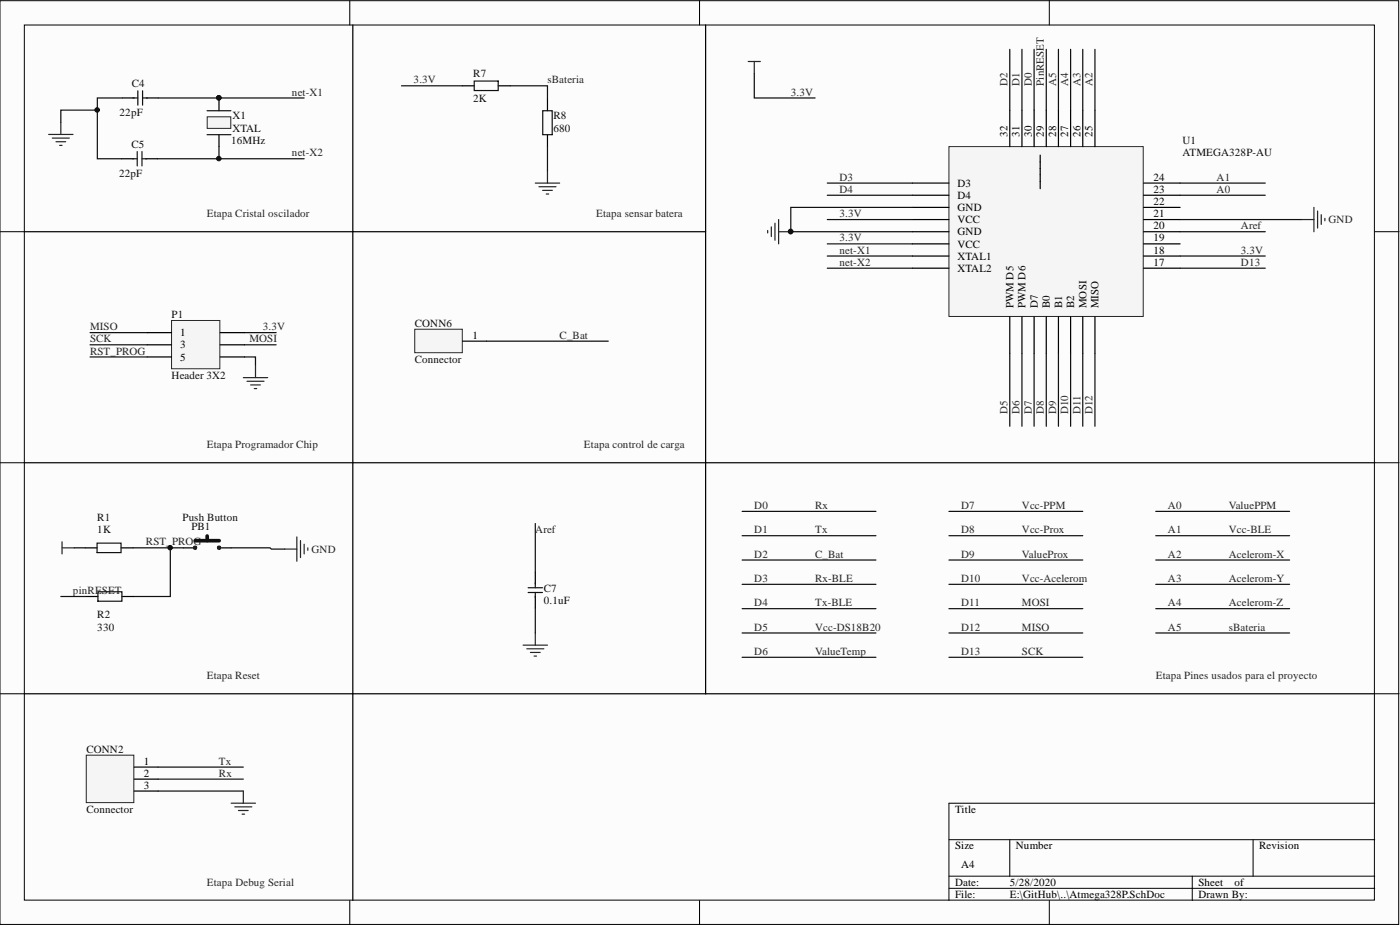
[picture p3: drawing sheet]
<svg xmlns="http://www.w3.org/2000/svg" width="292mm" height="193mm" viewBox="0 0 292 193" stroke-linecap="round" stroke-linejoin="round" font-family="sans-serif">
<defs><g id="words">
<g font-size="2.3" fill="#262626">
<text x="86.3" y="17.4">3.3V</text>
<text x="114.2" y="17.4">sBateria</text>
<text x="210.2" y="17.9" transform="rotate(-90 210.2 17.9)">D2</text>
<text x="212.7" y="17.9" transform="rotate(-90 212.7 17.9)">D1</text>
<text x="215.3" y="17.9" transform="rotate(-90 215.3 17.9)">D0</text>
<text x="217.8" y="17.9" transform="rotate(-90 217.8 17.9)">PinRESET</text>
<text x="220.3" y="17.9" transform="rotate(-90 220.3 17.9)">A5</text>
<text x="222.9" y="17.9" transform="rotate(-90 222.9 17.9)">A4</text>
<text x="225.4" y="17.9" transform="rotate(-90 225.4 17.9)">A3</text>
<text x="227.9" y="17.9" transform="rotate(-90 227.9 17.9)">A2</text>
<text x="60.9" y="19.9">net-X1</text>
<text x="165" y="19.9">3.3V</text>
<text x="60.9" y="32.6">net-X2</text>
<text x="175.1" y="37.7">D3</text>
<text x="175.1" y="40.2">D4</text>
<text x="253.8" y="37.7">A1</text>
<text x="253.8" y="40.2">A0</text>
<text x="43.2" y="45.3">Etapa Cristal oscilador</text>
<text x="124.4" y="45.3">Etapa sensar batera</text>
<text x="175.1" y="45.3">3.3V</text>
<text x="258.9" y="47.8">Aref</text>
<text x="277.2" y="46.6">GND</text>
<text x="175.1" y="52.9">net-X1</text>
<text x="175.1" y="50.4">3.3V</text>
<text x="258.9" y="52.9">3.3V</text>
<text x="175.1" y="55.4">net-X2</text>
<text x="258.9" y="55.4">D13</text>
<text x="18.8" y="68.9">MISO</text>
<text x="18.8" y="71.4">SCK</text>
<text x="52" y="71.4">MOSI</text>
<text x="54.8" y="68.9">3.3V</text>
<text x="116.8" y="70.7">C_Bat</text>
<text x="18.8" y="74">RST_PROG</text>
<text x="210.2" y="86.4" transform="rotate(-90 210.2 86.4)">D5</text>
<text x="212.7" y="86.4" transform="rotate(-90 212.7 86.4)">D6</text>
<text x="215.3" y="86.4" transform="rotate(-90 215.3 86.4)">D7</text>
<text x="217.8" y="86.4" transform="rotate(-90 217.8 86.4)">D8</text>
<text x="220.3" y="86.4" transform="rotate(-90 220.3 86.4)">D9</text>
<text x="222.9" y="86.4" transform="rotate(-90 222.9 86.4)">D10</text>
<text x="225.4" y="86.4" transform="rotate(-90 225.4 86.4)">D11</text>
<text x="227.9" y="86.4" transform="rotate(-90 227.9 86.4)">D12</text>
<text x="43.2" y="93.5">Etapa Programador Chip</text>
<text x="121.8" y="93.5">Etapa control de carga</text>
<text x="157.4" y="106.2">D0</text>
<text x="170.1" y="106.2">Rx</text>
<text x="200.5" y="106.2">D7</text>
<text x="213.2" y="106.2">Vcc-PPM</text>
<text x="243.7" y="106.2">A0</text>
<text x="256.4" y="106.2">ValuePPM</text>
<text x="30.5" y="113.8">RST_PROG</text>
<text x="111.7" y="111.2">Aref</text>
<text x="157.4" y="111.2">D1</text>
<text x="170.1" y="111.2">Tx</text>
<text x="200.5" y="111.2">D8</text>
<text x="213.2" y="111.2">Vcc-Prox</text>
<text x="243.7" y="111.2">A1</text>
<text x="256.4" y="111.2">Vcc-BLE</text>
<text x="65" y="115.3">GND</text>
<text x="157.4" y="116.3">D2</text>
<text x="170.1" y="116.3">C_Bat</text>
<text x="200.5" y="116.3">D9</text>
<text x="213.2" y="116.3">ValueProx</text>
<text x="243.7" y="116.3">A2</text>
<text x="256.4" y="116.3">Acelerom-X</text>
<text x="15.2" y="123.9">pinRESET</text>
<text x="157.4" y="121.4">D3</text>
<text x="170.1" y="121.4">Rx-BLE</text>
<text x="200.5" y="121.4">D10</text>
<text x="213.2" y="121.4">Vcc-Acelerom</text>
<text x="243.7" y="121.4">A3</text>
<text x="256.4" y="121.4">Acelerom-Y</text>
<text x="157.4" y="126.5">D4</text>
<text x="157.4" y="131.5">D5</text>
<text x="170.1" y="131.5">Vcc-DS18B20</text>
<text x="170.1" y="126.5">Tx-BLE</text>
<text x="200.5" y="126.5">D11</text>
<text x="200.5" y="131.5">D12</text>
<text x="213.2" y="126.5">MOSI</text>
<text x="213.2" y="131.5">MISO</text>
<text x="243.7" y="131.5">A5</text>
<text x="243.7" y="126.5">A4</text>
<text x="256.4" y="131.5">sBateria</text>
<text x="256.4" y="126.5">Acelerom-Z</text>
<text x="157.4" y="136.6">D6</text>
<text x="170.1" y="136.6">ValueTemp</text>
<text x="200.5" y="136.6">D13</text>
<text x="213.2" y="136.6">SCK</text>
<text x="43.2" y="141.7">Etapa Reset</text>
<text x="241.1" y="141.7">Etapa Pines usados para el proyecto</text>
<text x="45.7" y="159.5">Tx</text>
<text x="45.7" y="162.1">Rx</text>
<text x="43.2" y="184.8">Etapa Debug Serial</text>
</g>
<g font-size="2.3" fill="#0e0e0e">
<text x="98.7" y="16.1">R7</text>
<text x="27.5" y="18.2">C4</text>
<text x="98.7" y="21.2">2K</text>
<text x="25" y="24.2">22pF</text>
<text x="48.5" y="24.9">X1</text>
<text x="48.5" y="27.5">XTAL</text>
<text x="115.5" y="27.5">680</text>
<text x="115.5" y="24.9">R8</text>
<text x="27.4" y="30.8">C5</text>
<text x="48.2" y="30.1">16MHz</text>
<text x="246.7" y="30.1">U1</text>
<text x="246.7" y="32.6">ATMEGA328P-AU</text>
<text x="24.9" y="36.9">22pF</text>
<text x="35.8" y="66.4">P1</text>
<text x="86.6" y="68.2">CONN6</text>
<text x="86.6" y="75.7">Connector</text>
<text x="35.8" y="79">Header 3X2</text>
<text x="20.3" y="111.2">1K</text>
<text x="20.3" y="108.7">R1</text>
<text x="38.1" y="108.7">Push Button</text>
<text x="39.9" y="110.6">PB1</text>
<text x="113.5" y="126">0.1uF</text>
<text x="113.5" y="123.4">C7</text>
<text x="20.3" y="131.5">330</text>
<text x="20.3" y="129">R2</text>
<text x="18" y="157.1">CONN2</text>
<text x="18" y="169.6">Connector</text>
</g>
<g font-size="2.3">
<text x="210.2" y="28.6" transform="rotate(-90 210.2 28.6)">32</text>
<text x="212.7" y="28.6" transform="rotate(-90 212.7 28.6)">31</text>
<text x="215.3" y="28.6" transform="rotate(-90 215.3 28.6)">30</text>
<text x="217.8" y="28.6" transform="rotate(-90 217.8 28.6)">29</text>
<text x="220.3" y="28.6" transform="rotate(-90 220.3 28.6)">28</text>
<text x="222.9" y="28.6" transform="rotate(-90 222.9 28.6)">27</text>
<text x="225.4" y="28.6" transform="rotate(-90 225.4 28.6)">26</text>
<text x="227.9" y="28.6" transform="rotate(-90 227.9 28.6)">25</text>
<text x="199.8" y="41.5">D4</text>
<text x="199.8" y="39">D3</text>
<text x="240.6" y="37.7">24</text>
<text x="240.6" y="40.2">23</text>
<text x="199.8" y="46.6">VCC</text>
<text x="199.8" y="44">GND</text>
<text x="240.6" y="42.8">22</text>
<text x="240.6" y="45.3">21</text>
<text x="240.6" y="47.8">20</text>
<text x="199.8" y="51.6">VCC</text>
<text x="199.8" y="49.1">GND</text>
<text x="240.6" y="50.4">19</text>
<text x="240.6" y="52.9">18</text>
<text x="199.8" y="56.7">XTAL2</text>
<text x="199.8" y="54.2">XTAL1</text>
<text x="240.6" y="55.4">17</text>
<text x="211.4" y="64.3" transform="rotate(-90 211.4 64.3)">PWM D5</text>
<text x="214" y="64.3" transform="rotate(-90 214 64.3)">PWM D6</text>
<text x="216.5" y="64.3" transform="rotate(-90 216.5 64.3)">D7</text>
<text x="219.1" y="64.3" transform="rotate(-90 219.1 64.3)">B0</text>
<text x="221.6" y="64.3" transform="rotate(-90 221.6 64.3)">B1</text>
<text x="224.1" y="64.3" transform="rotate(-90 224.1 64.3)">B2</text>
<text x="226.7" y="64.3" transform="rotate(-90 226.7 64.3)">MOSI</text>
<text x="229.2" y="64.3" transform="rotate(-90 229.2 64.3)">MISO</text>
<text x="37.6" y="70.2">1</text>
<text x="98.6" y="70.7">1</text>
<text x="37.6" y="72.7">3</text>
<text x="37.6" y="75.2">5</text>
<text x="30" y="159.5">1</text>
<text x="30" y="162.1">2</text>
<text x="30" y="164.5">3</text>
<text x="199.3" y="169.6">Title</text>
<text x="199.3" y="177.2">Size</text>
<text x="212" y="177.2">Number</text>
<text x="262.7" y="177.2">Revision</text>
<text x="199.3" y="184.8">Date:</text>
<text x="200.5" y="181">A4</text>
<text x="210.7" y="184.8">5/28/2020</text>
<text x="250" y="184.8">Sheet</text>
<text x="257.6" y="184.8">of</text>
<text x="199.3" y="187.3">File:</text>
<text x="210.7" y="187.3">E:\GitHub\..\Atmega328P.SchDoc</text>
<text x="250" y="187.3">Drawn By:</text>
</g>
</g></defs>
<g fill="#fcfcfc" stroke="#000" stroke-width=".21">
<path d="M0 .1h291.8v192.8h-291.8z"/>
<path d="M5.1 5.2h281.7v182.6h-281.7z"/>
</g>
<g fill="none" stroke="#000" stroke-width=".21">
<path d="M73 .1v5.1M146 .1v5.1M218.9 .1v5.1M0 48.3h5.1M286.8 48.3h5.1M0 96.5h5.1M286.8 96.5h5.1M0 144.7h5.1M286.8 144.7h5.1M198 175.2h88.8M210.7 175.2v7.6M261.4 175.2v7.6"/>
<path d="M286.8 167.6h-88.8v20.3M73 187.9v5M146 187.9v5M198 182.8h88.8M198 185.3h88.8M218.9 187.9v5M248.8 182.8v5.1"/>
</g>
<path d="M198 30.6h40.5v35.4h-40.5z" fill="#f5f5f5" stroke="#262626" stroke-width=".21"/>
<g fill="none" stroke="#000" stroke-width=".25">
<path d="M73.6 5.2v43.1h-68.5M147.2 5.2v91.3h139.6M25.4 33.1h2.5M25.5 20.4h2.5M30.4 33.1h2.5M30.5 20.4h2.5M45.7 20.6v2.5M45.7 28.1v2.5M190.4 38.2h7.6M210.7 23v7.6M213.2 23v7.6M215.8 23v7.6"/>
<path d="M217 32.4v7M218.3 23v7.6M220.8 23v7.6M223.4 23v7.6M225.9 23v7.6M228.5 23v7.6M238.6 38.2h7.6M190.4 56h7.6M190.4 53.4h7.6M190.4 50.9h7.6M190.4 48.3h7.6M190.4 45.8h7.6"/>
<path d="M190.4 43.3h7.6M190.4 40.7h7.6M238.6 56h7.6M238.6 53.4h7.6M238.6 50.9h7.6M238.6 48.3h7.6M238.6 45.8h7.6M238.6 43.3h7.6M238.6 40.7h7.6M210.7 66.1v7.6M213.2 66.1v7.6M215.8 66.1v7.6"/>
<path d="M218.3 66.1v7.6M220.8 66.1v7.6M223.4 66.1v7.6M225.9 66.1v7.6M228.5 66.1v7.6"/>
</g>
<path d="M32.9 33.1h30.6M45.7 20.4h17.8M45.7 30.6v2.5M172.6 53.4h17.8M172.6 56h17.8M18.8 69.4h11.9M18.8 71.9h11.9M18.8 74.5h11.9M51 74.5h2.3v1.7M51 69.4h6.6M51 71.9h6.6" fill="none" stroke="#0e0e0e" stroke-width=".25"/>
<g fill="none" stroke="#262626" stroke-width=".25">
<path d="M10.2 28h5M10.9 28.8h3.6M11.7 29.6h2M12.4 30.3h.5M12.7 25.5v2.5M50.8 78.8h5M51.5 79.5h3.6M53.3 76.2v2.6M52.3 80.3h2M53.1 81.1h.5M12.9 113v2.6M12.9 114.3h2.6"/>
<path d="M59.4 114.5h2.5M61.9 112v5.1M62.7 112.8v3.5M63.5 113.5v2.1M64.2 114.3v.5"/>
</g>
<g fill="#0e0e0e" stroke="#0e0e0e" stroke-width=".21">
<circle cx="45.7" cy="20.4" r=".47"/>
<circle cx="45.7" cy="33.1" r=".47"/>
</g>
<path d="M28.8 18.9v3M29.7 18.9v3M27.6 33.1h1M27.7 20.4h1.1M28.6 31.6v3M29.6 31.6v3M29.6 33.1h1M29.7 20.4h1" fill="none" stroke="#151515" stroke-width=".25"/>
<path d="M43.2 24.4h5v2.4h-5z" fill="#f5f5f5" stroke="#262626" stroke-width=".21"/>
<path d="M43.2 28.1h5M43.2 23.1h5" fill="none" stroke="#151515" stroke-width=".25"/>
<path d="M156.1 12.8h2.5M157.4 12.8v2.6" fill="none" stroke="#262626" stroke-width=".25"/>
<path d="M157.4 15.4v5h12.7M220.8 10.3v12.7M246.2 38.2h17.8M172.6 45.8h17.8M172.6 50.9h17.8" fill="none" stroke="#0e0e0e" stroke-width=".25"/>
<path d="M35.8 66.9h10.1v10h-10.1z" fill="#f5f5f5" stroke="#262626" stroke-width=".21"/>
<g fill="none" stroke="#000" stroke-width=".25">
<path d="M73.6 48.3v48.2h-68.5M30.7 69.4h5.1M30.7 71.9h5.1M30.7 74.5h5.1M45.9 69.4h5.1M45.9 71.9h5.1M45.9 74.5h5.1M73.6 96.5v48.2h-68.5M147.2 96.5v48.2h139.6M17.8 114.3h2.5M25.3 114.3h2.5M38.2 114.3h2.5"/>
<path d="M45.7 114.3h2.5M17.9 124.4h2.5M25.4 124.4h2.5"/>
</g>
<path d="M40.7 112.8h5M43.2 111.8v1" fill="none" stroke="#151515" stroke-width=".76"/>
<g fill="none" stroke="#1c1c1c" stroke-width=".76">
<circle cx="40.7" cy="114.3" r=".06"/>
<circle cx="45.7" cy="114.3" r=".06"/>
</g>
<g fill="none" stroke="#0e0e0e" stroke-width=".25">
<path d="M210.7 10.3v12.7M218.3 10.3v12.7M20.3 23h-7.6v2.5M25.5 20.4h-5.2v12.7h5.1M33 20.4h12.7v.2M172.6 38.2h17.8M246.2 56h17.8M225.9 73.7v15.2M228.5 73.7v15.2M15.5 114.3h2.3M27.8 114.3h10.4M35.5 114.3v10.1h-7.6"/>
<path d="M48.2 114.3h8.2l.2 .2h2.8M154.8 116.8h28M241.1 111.8h28M12.7 124.4h5.2M154.8 121.9h28"/>
</g>
<path d="M20.3 113.3h5v2h-5zM20.4 123.5h5v1.9h-5z" fill="none" stroke="#151515" stroke-width=".25"/>
<g fill="#0e0e0e" stroke="#0e0e0e" stroke-width=".21">
<circle cx="45.7" cy="20.4" r=".47"/>
<circle cx="20.3" cy="22.9" r=".47"/>
<circle cx="35.5" cy="114.3" r=".47"/>
</g>
<path d="M18 157.5h9.9v9.9h-9.9z" fill="#f5f5f5" stroke="#262626" stroke-width=".21"/>
<path d="M96.5 17.9h2.4M103.9 17.9h2.6M114.2 20.6v2.5M114.2 28.1v2.5M73.6 48.3h73.6M73.6 144.7v43.2M28 160h5M28 162.5h5M28 165h5" fill="none" stroke="#000" stroke-width=".25"/>
<g fill="none" stroke="#0e0e0e" stroke-width=".25">
<path d="M83.8 17.9h12.7M106.5 17.9h7.7v2.7M213.2 10.3v12.7M215.8 10.3v12.7M223.4 10.3v12.7M225.9 10.3v12.7M228.5 10.3v12.7M114.2 30.6v5.1M172.6 40.7h17.8M190.4 43.3h-25.4v5h25.4M246.2 40.7h17.8M246.2 45.8h25.4"/>
<path d="M210.7 73.7v15.2M213.2 73.7v15.2M215.8 73.7v15.2M218.3 73.7v15.2M220.8 73.7v15.2M223.4 73.7v15.2M198 106.7h27.9M198 111.8h27.9M198 116.8h27.9M241.1 106.7h28M241.1 116.8h28M154.8 127h28"/>
<path d="M154.8 132h28M154.8 137.1h28M198 127h27.9M198 132h27.9M198 137.1h27.9M198 121.9h27.9M241.1 127h28M241.1 132h28M241.1 121.9h28M33 165h17.8M33 160h17.8M33 162.5h17.8"/>
</g>
<g fill="none" stroke="#262626" stroke-width=".25">
<path d="M111.7 38.2h5.1M112.4 39h3.6M113.2 39.7h2M114.2 35.7v2.5M114 40.5h.5M160.2 48.1v.5M160.9 47.3v2.1M161.7 46.6v3.5M162.5 45.8v5.1M162.5 48.3h2.5M271.6 45.8h2.5M274.1 43.3v5"/>
<path d="M274.9 44v3.6M275.7 44.8v2M276.4 45.6v.5M48.2 167.6h5.1M49 168.3h3.5M49.8 169.1h2M50.5 169.8h.5M50.8 165v2.6"/>
</g>
<circle cx="165" cy="48.3" r=".47" fill="#0e0e0e" stroke="#0e0e0e" stroke-width=".21"/>
<path d="M98.9 16.9h5v2h-5zM113.2 23.1h2v5h-2z" fill="none" stroke="#151515" stroke-width=".25"/>
<path d="M86.5 68.7h10v4.9h-10z" fill="#f5f5f5" stroke="#262626" stroke-width=".21"/>
<path d="M96.5 71.2h5M73.6 96.5h73.6M111.7 119.4v2.5M111.7 124.4v2.4M73.6 144.7h73.6" fill="none" stroke="#000" stroke-width=".25"/>
<path d="M246.2 48.3h17.8M246.2 53.4h17.8M101.5 71.2h25.4M111.7 109.2v10.2M154.8 111.8h28M154.8 106.7h28M111.7 126.8v5.2" fill="none" stroke="#0e0e0e" stroke-width=".25"/>
<path d="M110.2 122.6h3M110.2 123.6h3M111.7 121.6v1M111.7 123.6v1" fill="none" stroke="#151515" stroke-width=".25"/>
<path d="M109.1 134.6h5.1M109.9 135.3h3.6M110.7 136.1h2M111.4 136.9h.5M111.7 132v2.6" fill="none" stroke="#262626" stroke-width=".25"/>
<use href="#words"/>
</svg>
